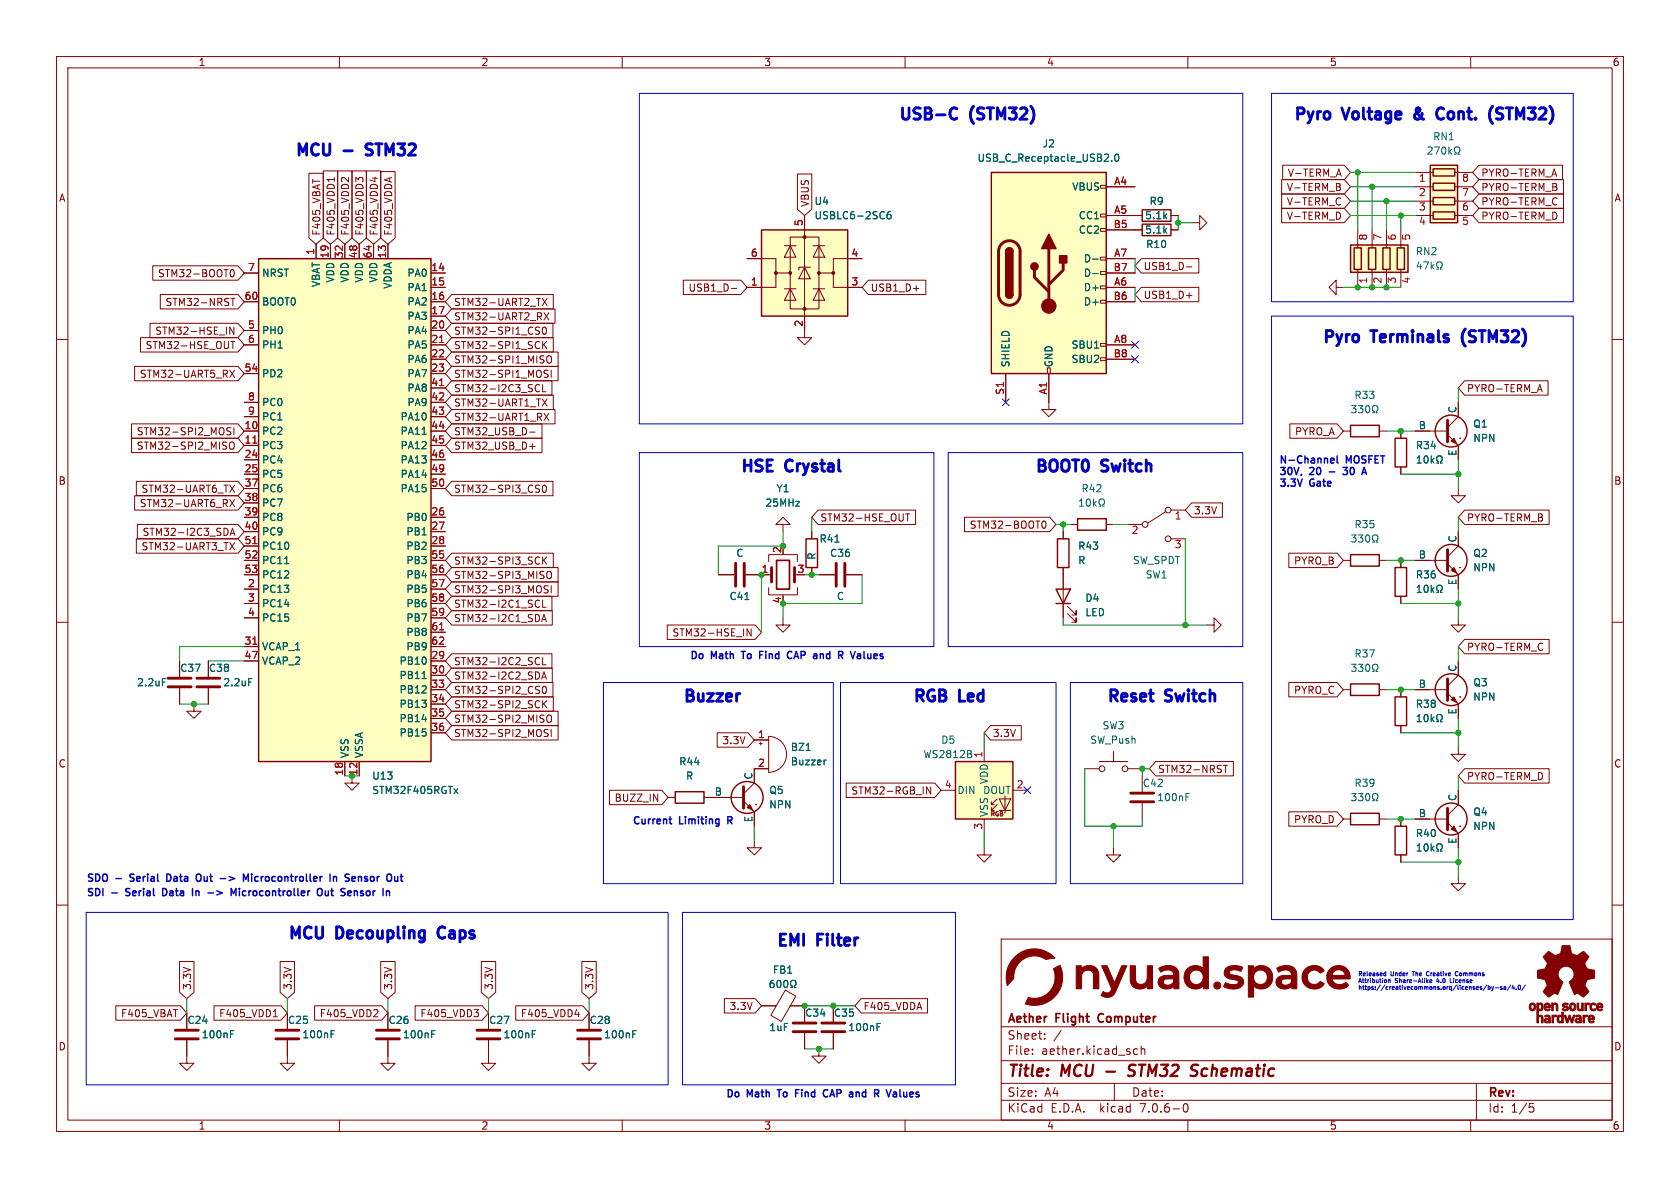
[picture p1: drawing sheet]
<svg xmlns="http://www.w3.org/2000/svg" width="297mm" height="210mm" viewBox="0 0 297 210" stroke-linecap="round" stroke-linejoin="round" font-family="sans-serif">
<defs><g id="words">
<g font-size="2.8" fill="#0000c2">
<text x="158.7" y="21.3">USB-C</text>
<text x="171.9" y="21.3">(STM32)</text>
<text x="228.6" y="21.3">Pyro</text>
<text x="237.8" y="21.3">Voltage</text>
<text x="251.5" y="21.3">&amp;</text>
<text x="256.6" y="21.3">Cont.</text>
<text x="266.9" y="21.3">(STM32)</text>
<text x="52.1" y="27.7">MCU</text>
<text x="61.1" y="27.7">-</text>
<text x="66.2" y="27.7">STM32</text>
<text x="233.7" y="60.7">Pyro</text>
<text x="242.9" y="60.7">Terminals</text>
<text x="259.9" y="60.7">(STM32)</text>
<text x="130.8" y="83.6">HSE</text>
<text x="139.2" y="83.6">Crystal</text>
<text x="182.9" y="83.6">BOOT0</text>
<text x="195.1" y="83.6">Switch</text>
<text x="120.6" y="124.2">Buzzer</text>
<text x="161.3" y="124.2">RGB</text>
<text x="169.9" y="124.2">Led</text>
<text x="195.6" y="124.2">Reset</text>
<text x="206.4" y="124.2">Switch</text>
<text x="50.8" y="166.1">MCU</text>
<text x="59.8" y="166.1">Decoupling</text>
<text x="78.9" y="166.1">Caps</text>
<text x="137.2" y="167.4">EMI</text>
<text x="144.8" y="167.4">Filter</text>
</g>
<g font-size="2.8" fill="#840000">
<text x="178" y="190.9">Title:</text>
<text x="187.7" y="190.9">MCU</text>
<text x="201.2" y="190.9">STM32</text>
<text x="213" y="190.9">Schematic</text>
</g>
<g font-size="2.1" fill="#840000">
<text x="178" y="184">Sheet:</text>
<text x="178" y="181.2">Aether</text>
<text x="186.7" y="181.2">Flight</text>
<text x="194.8" y="181.2">Computer</text>
<text x="178" y="186.7">File:</text>
<text x="184.1" y="186.7">aether.kicad_sch</text>
<text x="178" y="196.9">KiCad</text>
<text x="178" y="194.1">Size:</text>
<text x="184.7" y="194.1">A4</text>
<text x="185.7" y="196.9">E.D.A.</text>
<text x="194.6" y="196.9">kicad</text>
<text x="200" y="194.1">Date:</text>
<text x="201.8" y="196.9">7.0.6-0</text>
<text x="263" y="194.3">Rev:</text>
<text x="263" y="196.9">Id:</text>
<text x="267.1" y="196.9">1/5</text>
</g>
<g font-size="1.8" fill="#840000">
<text x="35" y="11.9">1</text>
<text x="85" y="11.9">2</text>
<text x="135" y="11.9">3</text>
<text x="185" y="11.9">4</text>
<text x="235" y="11.9">5</text>
<text x="285" y="11.9">6</text>
<text x="10.3" y="35.9">A</text>
<text x="227.4" y="34">V-TERM_B</text>
<text x="227.6" y="31.4">V-TERM_A</text>
<text x="261.8" y="31.4">PYRO-TERM_A</text>
<text x="261.8" y="34">PYRO-TERM_B</text>
<text x="285.3" y="35.9">A</text>
<text x="56.8" y="41.8" transform="rotate(-90 56.8 41.8)">F405_VBAT</text>
<text x="59.4" y="41.8" transform="rotate(-90 59.4 41.8)">F405_VDD1</text>
<text x="61.9" y="41.8" transform="rotate(-90 61.9 41.8)">F405_VDD2</text>
<text x="64.5" y="41.8" transform="rotate(-90 64.5 41.8)">F405_VDD3</text>
<text x="67" y="41.8" transform="rotate(-90 67 41.8)">F405_VDD4</text>
<text x="69.5" y="41.8" transform="rotate(-90 69.5 41.8)">F405_VDDA</text>
<text x="143.2" y="36.7" transform="rotate(-90 143.2 36.7)">VBUS</text>
<text x="227.4" y="39.1">V-TERM_D</text>
<text x="227.4" y="36.5">V-TERM_C</text>
<text x="261.8" y="36.5">PYRO-TERM_C</text>
<text x="261.8" y="39.1">PYRO-TERM_D</text>
<text x="202.1" y="47.9">USB1_D-</text>
<text x="27.8" y="49.2">STM32-BOOT0</text>
<text x="121.6" y="51.8">USB1_D-</text>
<text x="153.8" y="51.8">USB1_D+</text>
<text x="202.1" y="53">USB1_D+</text>
<text x="27.3" y="59.4">STM32-HSE_IN</text>
<text x="29.2" y="54.3">STM32-NRST</text>
<text x="80.2" y="56.8">STM32-UART2_RX</text>
<text x="80.2" y="59.4">STM32-SPI1_CS0</text>
<text x="80.2" y="54.3">STM32-UART2_TX</text>
<text x="25.6" y="61.9">STM32-HSE_OUT</text>
<text x="80.2" y="61.9">STM32-SPI1_SCK</text>
<text x="80.2" y="64.5">STM32-SPI1_MISO</text>
<text x="24.6" y="67">STM32-UART5_RX</text>
<text x="80.2" y="67">STM32-SPI1_MOSI</text>
<text x="80.2" y="69.5">STM32-I2C3_SCL</text>
<text x="259.2" y="69.5">PYRO-TERM_A</text>
<text x="24.1" y="77.2">STM32-SPI2_MOSI</text>
<text x="80.2" y="72.1">STM32-UART1_TX</text>
<text x="80.2" y="74.6">STM32-UART1_RX</text>
<text x="80.2" y="77.2">STM32_USB_D-</text>
<text x="228.8" y="77.2">PYRO_A</text>
<text x="24.1" y="79.7">STM32-SPI2_MISO</text>
<text x="80.2" y="79.7">STM32_USB_D+</text>
<text x="10.3" y="85.9">B</text>
<text x="24.6" y="89.9">STM32-UART6_RX</text>
<text x="24.9" y="87.3">STM32-UART6_TX</text>
<text x="80.2" y="87.3">STM32-SPI3_CS0</text>
<text x="285.3" y="85.9">B</text>
<text x="25.1" y="94.9">STM32-I2C3_SDA</text>
<text x="144.9" y="92.4">STM32-HSE_OUT</text>
<text x="171.3" y="93.7">STM32-BOOT0</text>
<text x="211" y="91.1">3.3V</text>
<text x="259.2" y="92.4">PYRO-TERM_B</text>
<text x="24.9" y="97.5">STM32-UART3_TX</text>
<text x="80.2" y="100">STM32-SPI3_SCK</text>
<text x="228.7" y="100">PYRO_B</text>
<text x="80.2" y="105.1">STM32-SPI3_MOSI</text>
<text x="80.2" y="102.6">STM32-SPI3_MISO</text>
<text x="80.2" y="107.6">STM32-I2C1_SCL</text>
<text x="80.2" y="110.2">STM32-I2C1_SDA</text>
<text x="118.8" y="112.7">STM32-HSE_IN</text>
<text x="80.2" y="117.8">STM32-I2C2_SCL</text>
<text x="259.2" y="115.3">PYRO-TERM_C</text>
<text x="80.2" y="122.9">STM32-SPI2_CS0</text>
<text x="80.2" y="120.3">STM32-I2C2_SDA</text>
<text x="80.2" y="125.4">STM32-SPI2_SCK</text>
<text x="228.7" y="122.9">PYRO_C</text>
<text x="80.2" y="130.5">STM32-SPI2_MOSI</text>
<text x="80.2" y="128">STM32-SPI2_MISO</text>
<text x="127.6" y="131.8">3.3V</text>
<text x="175.4" y="130.5">3.3V</text>
<text x="10.3" y="135.9">C</text>
<text x="204.6" y="136.8">STM32-NRST</text>
<text x="285.3" y="135.9">C</text>
<text x="108.6" y="141.9">BUZZ_IN</text>
<text x="150.4" y="140.7">STM32-RGB_IN</text>
<text x="259.2" y="138.1">PYRO-TERM_D</text>
<text x="228.7" y="145.7">PYRO_D</text>
<text x="34" y="175.1" transform="rotate(-90 34 175.1)">3.3V</text>
<text x="51.8" y="175.1" transform="rotate(-90 51.8 175.1)">3.3V</text>
<text x="69.5" y="175.1" transform="rotate(-90 69.5 175.1)">3.3V</text>
<text x="87.3" y="175.1" transform="rotate(-90 87.3 175.1)">3.3V</text>
<text x="105.1" y="175.1" transform="rotate(-90 105.1 175.1)">3.3V</text>
<text x="128.9" y="178.8">3.3V</text>
<text x="152.6" y="178.8">F405_VDDA</text>
<text x="10.3" y="185.9">D</text>
<text x="21.3" y="180">F405_VBAT</text>
<text x="38.6" y="180">F405_VDD1</text>
<text x="56.4" y="180">F405_VDD2</text>
<text x="74.2" y="180">F405_VDD3</text>
<text x="92" y="180">F405_VDD4</text>
<text x="285.3" y="185.9">D</text>
<text x="35" y="199.9">1</text>
<text x="85" y="199.9">2</text>
<text x="135" y="199.9">3</text>
<text x="185" y="199.9">4</text>
<text x="235" y="199.9">5</text>
<text x="285" y="199.9">6</text>
</g>
<g font-size="1.8" fill="#006464">
<text x="172.7" y="28.8">USB_C_Receptacle_USB2.0</text>
<text x="184.2" y="26.3">J2</text>
<text x="253.3" y="25">RN1</text>
<text x="189.5" y="33.9">VBUS</text>
<text x="143.9" y="36.4">U4</text>
<text x="143.9" y="39">USBLC6-2SC6</text>
<text x="190.6" y="39">CC1</text>
<text x="190.6" y="41.5">CC2</text>
<text x="202.3" y="41.5">5.1k</text>
<text x="202.3" y="39">5.1k</text>
<text x="203.1" y="36.4">R9</text>
<text x="191.5" y="46.6">D-</text>
<text x="202.5" y="44">R10</text>
<text x="250.2" y="45.3">RN2</text>
<text x="46.2" y="49.1">NRST</text>
<text x="56.7" y="50.8" transform="rotate(-90 56.7 50.8)">VBAT</text>
<text x="59.3" y="50.1" transform="rotate(-90 59.3 50.1)">VDD</text>
<text x="61.8" y="50.1" transform="rotate(-90 61.8 50.1)">VDD</text>
<text x="64.4" y="50.1" transform="rotate(-90 64.4 50.1)">VDD</text>
<text x="66.9" y="50.1" transform="rotate(-90 66.9 50.1)">VDD</text>
<text x="69.4" y="51.1" transform="rotate(-90 69.4 51.1)">VDDA</text>
<text x="71.9" y="49.1">PA0</text>
<text x="71.9" y="51.7">PA1</text>
<text x="191.5" y="51.7">D+</text>
<text x="191.5" y="49.1">D-</text>
<text x="46.2" y="59.3">PH0</text>
<text x="46.2" y="54.2">BOOT0</text>
<text x="71.9" y="54.2">PA2</text>
<text x="71.9" y="56.7">PA3</text>
<text x="71.9" y="59.3">PA4</text>
<text x="191.5" y="54.2">D+</text>
<text x="46.2" y="61.8">PH1</text>
<text x="71.9" y="61.8">PA5</text>
<text x="71.9" y="64.4">PA6</text>
<text x="178.7" y="65" transform="rotate(-90 178.7 65)">SHIELD</text>
<text x="186.3" y="65" transform="rotate(-90 186.3 65)">GND</text>
<text x="189.3" y="61.8">SBU1</text>
<text x="189.3" y="64.4">SBU2</text>
<text x="46.2" y="66.9">PD2</text>
<text x="46.2" y="72">PC0</text>
<text x="71.9" y="66.9">PA7</text>
<text x="71.9" y="69.4">PA8</text>
<text x="71.9" y="72">PA9</text>
<text x="239.4" y="70.7">R33</text>
<text x="46.2" y="77.1">PC2</text>
<text x="46.2" y="74.5">PC1</text>
<text x="70.7" y="74.5">PA10</text>
<text x="70.7" y="77.1">PA11</text>
<text x="250.7" y="75.9">B</text>
<text x="257.6" y="73.1" transform="rotate(-90 257.6 73.1)">C</text>
<text x="260.4" y="75.8">Q1</text>
<text x="46.2" y="79.6">PC3</text>
<text x="46.2" y="82.1">PC4</text>
<text x="70.7" y="79.6">PA12</text>
<text x="70.7" y="82.1">PA13</text>
<text x="250.2" y="79.6">R34</text>
<text x="257.6" y="80.7" transform="rotate(-90 257.6 80.7)">E</text>
<text x="260.4" y="78.3">NPN</text>
<text x="46.2" y="84.7">PC5</text>
<text x="46.2" y="87.2">PC6</text>
<text x="46.2" y="89.8">PC7</text>
<text x="70.7" y="84.7">PA14</text>
<text x="70.7" y="87.2">PA15</text>
<text x="135.2" y="89.8">25MHz</text>
<text x="137.2" y="87.2">Y1</text>
<text x="191.1" y="87.2">R42</text>
<text x="46.2" y="92.3">PC8</text>
<text x="46.2" y="94.8">PC9</text>
<text x="71.7" y="92.3">PB0</text>
<text x="71.7" y="94.8">PB1</text>
<text x="239.4" y="93.6">R35</text>
<text x="257.6" y="96" transform="rotate(-90 257.6 96)">C</text>
<text x="46.2" y="97.4">PC10</text>
<text x="46.2" y="99.9">PC11</text>
<text x="71.7" y="97.4">PB2</text>
<text x="71.7" y="99.9">PB3</text>
<text x="130.1" y="98.7">C</text>
<text x="144.4" y="99.1" transform="rotate(-90 144.4 99.1)">R</text>
<text x="144.8" y="96.1">R41</text>
<text x="146.6" y="98.7">C36</text>
<text x="190.5" y="97.4">R43</text>
<text x="190.5" y="99.9">R</text>
<text x="200.2" y="99.9">SW_SPDT</text>
<text x="250.7" y="98.8">B</text>
<text x="260.4" y="98.7">Q2</text>
<text x="260.4" y="101.2">NPN</text>
<text x="46.2" y="105">PC13</text>
<text x="46.2" y="107.5">PC14</text>
<text x="46.2" y="102.5">PC12</text>
<text x="71.7" y="102.5">PB4</text>
<text x="71.7" y="105">PB5</text>
<text x="71.7" y="107.5">PB6</text>
<text x="128.9" y="106.3">C41</text>
<text x="147.9" y="106.3">C</text>
<text x="191.8" y="106.6">D4</text>
<text x="202.4" y="102.5">SW1</text>
<text x="250.2" y="102.5">R36</text>
<text x="257.6" y="103.5" transform="rotate(-90 257.6 103.5)">E</text>
<text x="46.2" y="110.1">PC15</text>
<text x="71.7" y="110.1">PB7</text>
<text x="71.7" y="112.6">PB8</text>
<text x="191.8" y="109.1">LED</text>
<text x="31.8" y="119">C37</text>
<text x="36.8" y="119">C38</text>
<text x="46.2" y="115.2">VCAP_1</text>
<text x="46.2" y="117.7">VCAP_2</text>
<text x="70.5" y="117.7">PB10</text>
<text x="71.7" y="115.2">PB9</text>
<text x="239.4" y="116.4">R37</text>
<text x="257.6" y="118.8" transform="rotate(-90 257.6 118.8)">C</text>
<text x="24.1" y="121.5">2.2uF</text>
<text x="39.4" y="121.5">2.2uF</text>
<text x="70.5" y="120.2">PB11</text>
<text x="70.5" y="122.8">PB12</text>
<text x="70.5" y="125.3">PB13</text>
<text x="250.2" y="125.3">R38</text>
<text x="250.7" y="121.7">B</text>
<text x="260.4" y="121.5">Q3</text>
<text x="260.4" y="124.1">NPN</text>
<text x="70.5" y="127.9">PB14</text>
<text x="70.5" y="130.4">PB15</text>
<text x="166.3" y="131.7">D5</text>
<text x="192.6" y="131.7">SW_Push</text>
<text x="194.8" y="129.1">SW3</text>
<text x="257.6" y="126.4" transform="rotate(-90 257.6 126.4)">E</text>
<text x="61.8" y="134.1" transform="rotate(-90 61.8 134.1)">VSS</text>
<text x="64.4" y="134.1" transform="rotate(-90 64.4 134.1)">VSSA</text>
<text x="120" y="135.5">R44</text>
<text x="133.1" y="137.9" transform="rotate(-90 133.1 137.9)">C</text>
<text x="139.7" y="132.9">BZ1</text>
<text x="139.7" y="135.5">Buzzer</text>
<text x="163.2" y="134.2">WS2812B</text>
<text x="65.7" y="138">U13</text>
<text x="65.7" y="140.6">STM32F405RGTx</text>
<text x="121.2" y="138">R</text>
<text x="126.3" y="140.7">B</text>
<text x="135.9" y="140.6">Q5</text>
<text x="135.9" y="143.1">NPN</text>
<text x="169.2" y="140.6">DIN</text>
<text x="173.7" y="140.6">DOUT</text>
<text x="174.9" y="138.7" transform="rotate(-90 174.9 138.7)">VDD</text>
<text x="201.9" y="139.3">C42</text>
<text x="204.5" y="141.8">100nF</text>
<text x="239.4" y="139.3">R39</text>
<text x="257.6" y="141.7" transform="rotate(-90 257.6 141.7)">C</text>
<text x="133.1" y="145.5" transform="rotate(-90 133.1 145.5)">E</text>
<text x="174.9" y="144.5" transform="rotate(-90 174.9 144.5)">VSS</text>
<text x="250.2" y="148.2">R40</text>
<text x="250.7" y="144.5">B</text>
<text x="257.6" y="149.3" transform="rotate(-90 257.6 149.3)">E</text>
<text x="260.4" y="144.4">Q4</text>
<text x="260.4" y="146.9">NPN</text>
<text x="136.5" y="172.3">FB1</text>
<text x="142.2" y="179.9">C34</text>
<text x="147.3" y="179.9">C35</text>
<text x="33" y="181.2">C24</text>
<text x="35.6" y="183.7">100nF</text>
<text x="50.8" y="181.2">C25</text>
<text x="53.3" y="183.7">100nF</text>
<text x="68.6" y="181.2">C26</text>
<text x="71.1" y="183.7">100nF</text>
<text x="86.4" y="181.2">C27</text>
<text x="88.9" y="183.7">100nF</text>
<text x="104.1" y="181.2">C28</text>
<text x="106.7" y="183.7">100nF</text>
<text x="135.9" y="182.5">1uF</text>
<text x="149.9" y="182.5">100nF</text>
</g>
<g font-size="1.8" fill="#a90000">
<text x="196.9" y="32.8">A4</text>
<text x="250.8" y="32.5">1</text>
<text x="250.8" y="35">2</text>
<text x="258.4" y="35">7</text>
<text x="258.4" y="32.5">8</text>
<text x="142" y="40.1" transform="rotate(-90 142 40.1)">5</text>
<text x="196.8" y="40.4">B5</text>
<text x="196.9" y="37.8">A5</text>
<text x="250.8" y="37.5">3</text>
<text x="250.8" y="40.1">4</text>
<text x="258.4" y="40.1">5</text>
<text x="258.4" y="37.5">6</text>
<text x="55.6" y="45.2" transform="rotate(-90 55.6 45.2)">1</text>
<text x="58.2" y="45.8" transform="rotate(-90 58.2 45.8)">19</text>
<text x="60.7" y="45.8" transform="rotate(-90 60.7 45.8)">32</text>
<text x="63.2" y="45.8" transform="rotate(-90 63.2 45.8)">48</text>
<text x="65.8" y="45.8" transform="rotate(-90 65.8 45.8)">64</text>
<text x="68.3" y="45.8" transform="rotate(-90 68.3 45.8)">13</text>
<text x="132.6" y="45.5">6</text>
<text x="150.4" y="45.5">4</text>
<text x="196.9" y="45.5">A7</text>
<text x="242" y="42.6" transform="rotate(-90 242 42.6)">8</text>
<text x="244.6" y="42.6" transform="rotate(-90 244.6 42.6)">7</text>
<text x="247.1" y="42.6" transform="rotate(-90 247.1 42.6)">6</text>
<text x="249.6" y="42.6" transform="rotate(-90 249.6 42.6)">5</text>
<text x="43.1" y="53.1">60</text>
<text x="43.7" y="48">7</text>
<text x="76.2" y="48">14</text>
<text x="76.2" y="50.5">15</text>
<text x="76.2" y="53.1">16</text>
<text x="132.6" y="50.5">1</text>
<text x="150.4" y="50.5">3</text>
<text x="196.8" y="53.1">B6</text>
<text x="196.8" y="48">B7</text>
<text x="196.9" y="50.5">A6</text>
<text x="242" y="50.2" transform="rotate(-90 242 50.2)">1</text>
<text x="244.6" y="50.2" transform="rotate(-90 244.6 50.2)">2</text>
<text x="247.1" y="50.2" transform="rotate(-90 247.1 50.2)">3</text>
<text x="249.6" y="50.2" transform="rotate(-90 249.6 50.2)">4</text>
<text x="43.7" y="58.2">5</text>
<text x="76.2" y="55.6">17</text>
<text x="76.2" y="58.2">20</text>
<text x="142" y="57.9" transform="rotate(-90 142 57.9)">2</text>
<text x="43.1" y="65.8">54</text>
<text x="43.7" y="60.7">6</text>
<text x="76.2" y="60.7">21</text>
<text x="76.2" y="63.2">22</text>
<text x="76.2" y="65.8">23</text>
<text x="196.8" y="63.2">B8</text>
<text x="196.9" y="60.7">A8</text>
<text x="43.7" y="70.9">8</text>
<text x="76.2" y="68.3">41</text>
<text x="76.2" y="70.9">42</text>
<text x="177.5" y="69.9" transform="rotate(-90 177.5 69.9)">S1</text>
<text x="185.2" y="69.8" transform="rotate(-90 185.2 69.8)">A1</text>
<text x="43.1" y="75.9">10</text>
<text x="43.7" y="73.4">9</text>
<text x="76.2" y="73.4">43</text>
<text x="76.2" y="75.9">44</text>
<text x="43.1" y="78.5">11</text>
<text x="43.1" y="81">24</text>
<text x="43.1" y="83.6">25</text>
<text x="76.2" y="78.5">45</text>
<text x="76.2" y="81">46</text>
<text x="76.2" y="83.6">49</text>
<text x="43.1" y="86.1">37</text>
<text x="43.1" y="88.6">38</text>
<text x="76.2" y="86.1">50</text>
<text x="43.1" y="91.2">39</text>
<text x="43.1" y="93.7">40</text>
<text x="76.2" y="91.2">26</text>
<text x="76.2" y="93.7">27</text>
<text x="200" y="94.7">2</text>
<text x="207.6" y="92.2">1</text>
<text x="43.1" y="96.3">51</text>
<text x="43.1" y="98.8">52</text>
<text x="43.1" y="101.3">53</text>
<text x="76.2" y="96.3">28</text>
<text x="76.2" y="98.8">55</text>
<text x="76.2" y="101.3">56</text>
<text x="134.5" y="101.3">1</text>
<text x="138.2" y="97.9" transform="rotate(-90 138.2 97.9)">2</text>
<text x="140.9" y="101.3">3</text>
<text x="207.6" y="97.2">3</text>
<text x="43.7" y="103.9">2</text>
<text x="43.7" y="106.4">3</text>
<text x="76.2" y="103.9">57</text>
<text x="76.2" y="106.4">58</text>
<text x="138.2" y="106.8" transform="rotate(-90 138.2 106.8)">4</text>
<text x="43.7" y="109">4</text>
<text x="76.2" y="109">59</text>
<text x="76.2" y="111.5">61</text>
<text x="43.1" y="114">31</text>
<text x="43.1" y="116.6">47</text>
<text x="76.2" y="116.6">29</text>
<text x="76.2" y="119.1">30</text>
<text x="76.2" y="114">62</text>
<text x="76.2" y="121.7">33</text>
<text x="76.2" y="124.2">34</text>
<text x="76.2" y="126.7">35</text>
<text x="76.2" y="129.3">36</text>
<text x="133.9" y="130.6">1</text>
<text x="60.7" y="137.2" transform="rotate(-90 60.7 137.2)">18</text>
<text x="133.9" y="135.6">2</text>
<text x="173.7" y="134.1" transform="rotate(-90 173.7 134.1)">1</text>
<text x="166.9" y="139.4">4</text>
<text x="179.6" y="139.4">2</text>
<text x="173.7" y="146.8" transform="rotate(-90 173.7 146.8)">3</text>
</g>
<g font-size="1.8" fill="#0000c2">
<text x="226.1" y="82">N-Channel</text>
<text x="238.1" y="82">MOSFET</text>
<text x="226.1" y="84.1">30V,</text>
<text x="226.1" y="86.1">3.3V</text>
<text x="231.6" y="84.1">20</text>
<text x="231.6" y="86.1">Gate</text>
<text x="235.5" y="84.1">-</text>
<text x="238.6" y="84.1">30</text>
<text x="121.9" y="116.6">Do</text>
<text x="125.8" y="116.6">Math</text>
<text x="131.8" y="116.6">To</text>
<text x="135.4" y="116.6">Find</text>
<text x="140.8" y="116.6">CAP</text>
<text x="145.9" y="116.6">and</text>
<text x="150.9" y="116.6">R</text>
<text x="153.6" y="116.6">Values</text>
<text x="111.8" y="145.8">Current</text>
<text x="120.2" y="145.8">Limiting</text>
<text x="129.2" y="145.8">R</text>
<text x="15.2" y="156">SDO</text>
<text x="20.5" y="156">-</text>
<text x="23.6" y="156">Serial</text>
<text x="30.6" y="156">Data</text>
<text x="36.3" y="156">Out</text>
<text x="41" y="156">-&gt;</text>
<text x="45.6" y="156">Microcontroller</text>
<text x="61.4" y="156">In</text>
<text x="64.7" y="156">Sensor</text>
<text x="15.2" y="158.5">SDI</text>
<text x="19.8" y="158.5">-</text>
<text x="22.8" y="158.5">Serial</text>
<text x="29.8" y="158.5">Data</text>
<text x="35.6" y="158.5">In</text>
<text x="38.8" y="158.5">-&gt;</text>
<text x="43.4" y="158.5">Microcontroller</text>
<text x="59.3" y="158.5">Out</text>
<text x="63.9" y="158.5">Sensor</text>
<text x="128.3" y="194.1">Do</text>
<text x="132.2" y="194.1">Math</text>
<text x="138.1" y="194.1">To</text>
<text x="141.7" y="194.1">Find</text>
<text x="147.2" y="194.1">CAP</text>
<text x="152.3" y="194.1">and</text>
<text x="157.2" y="194.1">R</text>
<text x="159.9" y="194.1">Values</text>
</g>
<text font-size="1.8" fill="#009600" x="63.2" y="137.2" transform="rotate(-90 63.2 137.2)">12</text>
<text font-size="1.1" fill="#840000" x="175" y="144.5">RGB</text>
<g font-size="1" fill="#0000c2">
<text x="240" y="172.6">Released</text>
<text x="240" y="173.8">Attribution</text>
<text x="245.9" y="172.6">Under</text>
<text x="246.7" y="173.8">Share-Alike</text>
<text x="250.1" y="172.6">The</text>
<text x="252.8" y="172.6">Creative</text>
<text x="254.4" y="173.8">4.0</text>
<text x="257" y="173.8">License</text>
<text x="258.3" y="172.6">Commons</text>
<text x="240" y="175">https://creativecommons.orq/licenses/by-sa/4.0/</text>
</g>
</g></defs>
<g fill="none" stroke="#840000" stroke-width=".18">
<path d="M10 10h277v190h-277zM12 12h273v186h-273zM60 10v2M110 10v2M160 10v2M210 10v2M260 10v2M54.6 30.6h2.6v11.5l-1.3 1.1-1.3-1.1zM57.1 30.2h2.6v11.9l-1.3 1.1-1.3-1.1zM59.1 31.4v.7M59.1 31.7h-1.3l.2 .2M59.7 30.2h2.5v11.9l-1.2 1.1-1.3-1.1z"/>
<path d="M61.6 31.4v.8l-.7-.8h-.3l-.2 .1M62.2 30.2h2.6v11.9l-1.3 1.1-1.3-1.1zM63.4 31.8l-.5-.4v.8M63.4 31.5l.2-.1 .5 .1M64.8 30.2h2.5v11.9l-1.3 1.1-1.2-1.1zM66.3 31.3v.8M67.3 30.3h2.6v11.8l-1.3 1.1-1.3-1.1zM141 30.8h2.5v6.2l-1.3 1.1-1.2-1.1zM142.2 38.1v21.6h1.3l-1.3 1.3-1.2-1.3h1.2M194.6 37.8h1v.6h-1zM194.6 32.8h1v.5h-1zM195.6 33h5.1"/>
<path d="M195.6 38.1h6.3M207 38.1h1.3M210.8 39.4h1.3v-1.3l1.3 1.3-1.3 1.2v-1.2M226.6 36.8h11l1.2 1.3-1.2 1.3h-11zM226.6 34.3h11l1.2 1.3-1.2 1.2h-11zM226.6 31.7h11l1.2 1.3-1.2 1.3h-11zM226.8 29.2h10.8l1.2 1.3-1.2 1.3h-10.8zM236.9 33.1l.1 .2-.1 .3M236.9 32.5v.4M236.9 37.8v.7M236.9 35l.1 .1M237 36.1l-.1 .1"/>
<path d="M250.2 30.5h3.2M250.2 33h3.2M250.2 35.6h3.2M250.2 38.1h3.2M257.2 30.5h3.1M257.2 33h3.1M257.2 35.6h3.1M257.2 38.1h3.1M261.5 34.3h14.9v2.5h-14.9l-1.2-1.2zM261.5 29.2h14.7v2.6h-14.7l-1.2-1.3zM261.5 31.7h14.9v2.6h-14.9l-1.2-1.3zM261.5 36.8h14.9v2.6h-14.9l-1.2-1.3z"/>
<path d="M274.8 29.9l.4 1.3M274.9 33l.3 .3v.3l-.2 .1M275.1 32.5l.1 .2-.1 .3M275.2 35v.1M275.2 37.8v.7M275.2 36.1v.1M10 60h2M24.8 59.7h17.3l1.1 1.3-1.1 1.2h-17.3zM26.5 57.1h15.6l1.1 1.3-1.1 1.3h-15.6zM27 47h15.1l1.1 1.3-1.1 1.2h-15.1zM28.3 52.1h13.8l1.1 1.2-1.1 1.3h-13.8zM40.8 52.7h.7"/>
<path d="M40.9 47.7h.1a.68 .68 0 0 1 .4 .6 .68 .68 0 0 1-.4 .6 .84 .84 0 0 1-.1-1.2zM41.2 52.7v1.3M41.3 57.8v1.3l-.7-1.3v1.3M43.2 53.3h2.5M43.2 48.3h2.5M43.2 58.4h2.5M55.9 43.2v2.5M58.4 43.2v2.5M61 43.2v2.5M63.5 43.2v2.5M66 43.2v2.5M68.6 43.2v2.5"/>
<path d="M76.2 50.8h2.5M76.2 53.3h2.5M76.2 48.3h2.5M76.2 55.9h2.5M76.2 58.4h2.5M79.9 54.6h18.2v2.6h-18.2l-1.2-1.3zM79.9 59.7h17.9v2.5h-17.9l-1.2-1.2zM79.9 57.1h17.9v2.6h-17.9l-1.2-1.3zM79.9 52.1h17.9v2.5h-17.9l-1.2-1.3zM95.2 57.8l.2 .1M95.3 58.5l.1 .2-.1 .3M95.9 52.7l.8 1.3"/>
<path d="M96 57.9l.2-.1a.68 .68 0 0 1 .4 .7 .68 .68 0 0 1-.4 .6l-.2-.1-.1-.4zM96.2 55.3l.8 1.3M96.7 52.7l-.8 1.3M97 55.3l-.8 1.3M120.8 49.5h10.2l1.1 1.3-1.1 1.3h-10.2zM129.3 51h.9M132.1 45.7h5.1v2.6h2.5M137.2 48.3v2.5h-5.1M138.7 51.1h2M138.7 43.4h2M139.7 41.9h5.1v12.7h-5.1zM139.7 51.1l1 2h-2z"/>
<path d="M139.7 43.4l1 2.1h-2zM142.2 47.2l1.1 2.1h-2.1zM143.3 47.2h-2.1v.6M143.8 51.1h2M143.8 43.4h2M144.8 51.1l1 2h-2zM144.8 43.4l1 2.1h-2zM147.3 48.3v2.5h5.1M152.4 45.7h-5.1v2.6h-2.5M153.5 49.5h10.2v2.6h-10.2l-1.1-1.3zM161.5 51h1M194.6 53.1h1v.5h-1z"/>
<path d="M194.6 50.5h1v.6h-1zM194.6 48h1v.5h-1zM194.6 45.5h1v.5h-1zM194.6 40.4h1v.5h-1zM195.6 50.8h5.1M195.6 45.7h5.1M195.6 40.6h6.3M195.6 53.3h5.1M195.6 48.3h5.1M201.8 45.7h10.1v2.6h-10.1l-1.1-1.3zM201.8 50.8h10.1v2.5h-10.1l-1.1-1.2zM207 40.6h1.3"/>
<path d="M209.7 47.2h1M209.7 52.3h1M236.2 50.8v-1.3l-1.3 1.3 1.3 1.3v-1.3h1.3M240 40.6v3.2M240 47.6v3.2M242.6 40.6v3.2M242.6 47.6v3.2M245.1 40.6v3.2M245.1 47.6v3.2M247.6 40.6v3.2M247.6 47.6v3.2M285 60h2"/>
<path d="M23.3 77.5h18.8l1.1 1.2-1.1 1.3h-18.8zM23.3 74.9h18.8l1.1 1.3-1.1 1.3h-18.8zM23.8 64.8h18.3l1.1 1.2-1.1 1.3h-18.3zM40.1 76.1l.6 .2 .1 .3-.2 .3-.5-.1M40.6 78.3l.3-.2a.43 .43 0 0 1 .5 .5v.4a.42 .42 0 0 1-.4 .4 .42 .42 0 0 1-.4-.4zM40.6 65.4l.9 1.3M40.8 60.4h.7M40.8 75.7l-.5-.1-.2 .1M41.2 60.4v1.2M41.3 75.6v1.3M41.5 65.4l-.9 1.3M43.2 76.2h2.5"/>
<path d="M43.2 61h2.5M43.2 78.7h2.5M43.2 66h2.5M43.2 71.1h2.5M43.2 73.7h2.5M76.2 76.2h2.5M76.2 61h2.5M76.2 63.5h2.5M76.2 78.7h2.5M76.2 66h2.5M76.2 68.6h2.5M76.2 71.1h2.5"/>
<path d="M76.2 73.7h2.5M79.9 62.2h18.8v2.6h-18.8l-1.2-1.3zM79.9 64.8h18.8v2.5h-18.8l-1.2-1.3zM79.9 67.3h17.7v2.6h-17.7l-1.2-1.3zM79.9 69.8h17.9v2.6h-17.9l-1.2-1.3zM79.9 72.4h18.2v2.5h-18.2l-1.2-1.2zM79.9 74.9h15.9v2.6h-15.9l-1.2-1.3zM79.9 77.5h15.9v2.5h-15.9l-1.2-1.3zM93.6 76.4h1M93.6 78.9h1M95.1 68l.3 .1M95.4 69.1l-.3 .2"/>
<path d="M95.9 70.5l.8 1.3M95.9 60.4v1.2M95.9 68v1.3h.6M96.1 60.9l.6 .7M96.2 73.1l.8 1.2M96.2 65.9l.6 .3 .1 .3-.2 .2-.5-.1M96.7 60.4l-.8 .7M96.7 70.5l-.8 1.3M96.8 63l.2-.1a.43 .43 0 0 1 .5 .4v.4a.42 .42 0 0 1-.4 .5 .42 .42 0 0 1-.4-.5v-.4zM96.9 65.5l-.5-.1-.2 .2M97 73.1l-.8 1.2M97.4 65.4v1.3"/>
<path d="M177.8 66v5.1M185.2 65h.5v1h-.5zM185.4 66v6.4h1.3l-1.3 1.3-1.3-1.3h1.3M194.6 63.2h1v.6h-1zM194.6 60.7h1v.5h-1zM195.6 61h5.1M195.6 63.5h5.1M228 74.9h8.4l1.1 1.3-1.1 1.3h-8.4zM237.5 76.2h1.3M243.8 76.2h1.3M247.6 76.2v1.3M250.2 76.2h5.7"/>
<path d="M255.9 76.8l1.9 1.9v2.6M257.8 71.1v2.6l-1.9 1.9M258.1 77.5h.1M258.9 67.3h14.8v2.6h-14.8l-1.1-1.3zM272.2 68l.4 1.3M23.8 87.6h18.3l1.1 1.3-1.1 1.3h-18.3zM24.1 95.2h18l1.1 1.3-1.1 1.3h-18zM24.1 85.1h18l1.1 1.3-1.1 1.2h-18zM24.3 92.7h17.8l1.1 1.3-1.1 1.3h-17.8zM40.6 95.9l.9 1.3M40.6 88.3l.9 1.3M40.6 85.8l.9 1.2"/>
<path d="M40.7 94.7l.4-1.3 .4 1.3M40.8 94.3h.6M41.5 95.9l-.9 1.3M41.5 88.3l-.9 1.3M41.5 85.8l-.9 1.2M43.2 99.1h2.5M43.2 81.3h2.5M43.2 83.8h2.5M43.2 91.4h2.5M43.2 94h2.5M43.2 96.5h2.5M43.2 86.4h2.5"/>
<path d="M43.2 88.9h2.5M76.2 99.1h2.5M76.2 81.3h2.5M76.2 83.8h2.5M76.2 91.4h2.5M76.2 94h2.5M76.2 96.5h2.5M76.2 86.4h2.5M79.9 85.1h17.9v2.5h-17.9l-1.2-1.2zM79.9 97.8h17.9v2.5h-17.9l-1.2-1.2zM95.2 85.8h.2M95.3 86.5l.1 .2-.1 .3"/>
<path d="M95.9 98.5v1.2M96 85.9l.2-.1a.68 .68 0 0 1 .4 .6 .68 .68 0 0 1-.4 .6l-.2-.1-.1-.4zM96.1 99l.6 .7M96.7 98.5l-.8 .7M135.9 99.3v-1.3h5.1v1.3M138.4 92.7h1.3l-1.3-1.3-1.2 1.3h1.2v1.3M143.5 94v1.3M144.6 90.2h17.3v2.5h-17.3l-1.1-1.3zM160.1 90.8h.7M160.5 90.8v1.3M170.5 91.4h15.1l1.1 1.3-1.1 1.3h-15.1zM184.4 92.2l.1-.1a.68 .68 0 0 1 .4 .6 .68 .68 0 0 1-.4 .7 .84 .84 0 0 1-.1-1.2z"/>
<path d="M188 94v1.3M189.2 92.7h1.3M195.6 92.7h1.2M199.4 92.7h2.5M206.1 90.4l-3.2 2.1M207 90.2h2.5M207 95.3h2.5M210.7 88.9h5.4v2.5h-5.4l-1.2-1.2zM227.8 97.8h8.6l1.1 1.3-1.1 1.2h-8.6zM237.5 99.1h1.3M243.8 99.1h1.3M247.6 82.6v1.2"/>
<path d="M247.6 99.1v1.2M250.2 99.1h5.7M255.9 99.7l1.9 1.9v2.5M257.8 86.4v1.2h1.3l-1.3 1.3-1.3-1.3h1.3M257.8 94v2.5l-1.9 1.9M258.9 90.2h15v2.5h-15l-1.1-1.3zM272.4 91.4l.3 .3-.1 .3-.1 .1M272.5 90.9l.1 .2-.1 .3M10 110h2M31.7 116.8v2.8M36.8 116.8v2.8M43.2 101.6h2.5"/>
<path d="M43.2 104.1h2.5M43.2 116.8h2.5M43.2 106.7h2.5M43.2 114.3h2.5M43.2 109.2h2.5M76.2 101.6h2.5M76.2 104.1h2.5M76.2 116.8h2.5M76.2 106.7h2.5M76.2 119.4h2.5M76.2 114.3h2.5M76.2 109.2h2.5"/>
<path d="M76.2 111.8h2.5M79.9 107.9h17.7v2.6h-17.7l-1.2-1.3zM79.9 102.9h18.8v2.5h-18.8l-1.2-1.3zM79.9 100.3h18.8v2.6h-18.8l-1.2-1.3zM79.9 105.4h17.7v2.6h-17.7l-1.2-1.3zM79.9 115.6h17.7v2.5h-17.7l-1.2-1.3zM79.9 118.1h17.7v2.6h-17.7l-1.2-1.3zM95.1 106.1l.3 .1M95.1 116.2l.3 .2M95.4 107.2l-.3 .2M95.4 117.4l-.3 .1M95.8 109.9l.4-1.3 .4 1.3"/>
<path d="M95.9 109.5h.6M95.9 119.7h.6M95.9 106.1v1.3h.6M95.9 116.2v1.3h.6M96.2 104l.6 .3 .1 .3-.2 .2-.5-.1M96.8 101.1l.2-.1a.43 .43 0 0 1 .5 .4v.4a.42 .42 0 0 1-.4 .5 .42 .42 0 0 1-.4-.5v-.4zM96.9 103.6l-.5-.1-.2 .2M97.4 103.5v1.3M118 110.5h15.5l1.1 1.3-1.1 1.2h-15.5zM127 101.6h2.8M131.8 101.6h4.6M132.8 111.2v1.2l-.7-1.2v1.2"/>
<path d="M135.9 103.9v1.3h5.1v-1.3M138.4 109.2v1.3h1.3l-1.3 1.3-1.2-1.3h1.2M138.4 105.2v.2M143.5 100.3v1.3M144.8 101.6h2.8M149.6 101.6h2.8M188 100.3v8.9M188.7 108.5l1.5 1.5v-.8v.8h-.7M188.7 107.2l1.5 1.5v-.7v.7h-.7M213.4 110.5h1.2v-1.3l1.3 1.3-1.3 1.3v-1.3M247.6 105.4v1.3M257.8 109.2v1.3h1.3l-1.3 1.3-1.3-1.3h1.3"/>
<path d="M257.8 116.8v2.6l-1.9 1.9M258.1 100.3h.1M258.9 113h15v2.6h-15l-1.1-1.3zM272.6 113.8h.1M272.7 114.8l-.1 .1M285 110h2M31.7 121.7v2.8M34.3 124.5v1.2h1.3l-1.3 1.3-1.3-1.3h1.3M36.8 121.7v2.8M61 134.6v2.6M62.2 137.2v1.2h1.3l-1.3 1.3-1.2-1.3h1.2M63.5 134.6v2.6"/>
<path d="M76.2 121.9h2.5M76.2 124.5h2.5M76.2 127h2.5M76.2 129.5h2.5M79.9 120.6h17.9v2.6h-17.9l-1.2-1.3zM79.9 128.3h18.8v2.5h-18.8l-1.2-1.3zM79.9 125.7h18.8v2.6h-18.8l-1.2-1.3zM79.9 123.2h17.9v2.5h-17.9l-1.2-1.2zM95.2 121.3l.2 .1M95.3 122l.1 .2-.1 .3M95.8 120.1l.4-1.3 .4 1.3M95.9 123.9v1.2"/>
<path d="M96 121.4l.2-.1a.68 .68 0 0 1 .4 .7 .68 .68 0 0 1-.4 .6l-.2-.1-.1-.4zM96.1 124.4l.6 .7M96.2 129.4l.6 .3 .1 .3-.2 .2-.5-.1M96.7 123.9l-.8 .7M96.8 126.5l.2-.1a.43 .43 0 0 1 .5 .4v.4a.42 .42 0 0 1-.4 .5 .42 .42 0 0 1-.4-.5v-.4zM96.9 129l-.5-.1-.2 .2M97.4 128.9v1.3M107.7 139.7h9.3l1.1 1.3-1.1 1.2h-9.3zM126.8 129.5h5.4l1.1 1.3-1.1 1.3h-5.4zM133.3 130.8h2.6M134.2 131.4h.5M134.5 131.2v.5"/>
<path d="M135.9 130.2a3.2 3.2 0 0 1 3.2 3.2 3.2 3.2 0 0 1-3.2 3.1zM135.9 135.9h-2.6v2.5l-1.9 1.9M149.6 138.4h15.7l1.1 1.3-1.1 1.3h-15.7zM164.5 139.1v1.3l-.7-1.3v1.3M166.4 139.7h2.5M174 132.1v2.5M175.1 128.3h5.4v2.5h-5.4l-1.1-1.3zM179.1 139.7h2.5M191.8 135.9h2.5M194.3 134.6h5.1M196.8 132.8v1.8M199.4 135.9h2.5"/>
<path d="M201.9 137.2v2.8M204.3 134.6h13.7v2.6h-13.7l-1.1-1.3zM216.3 135.3h.7M216.6 135.3v1.3M227.8 120.6h8.6l1.1 1.3-1.1 1.3h-8.6zM237.5 121.9h1.3M243.8 121.9h1.3M247.6 121.9v1.3M247.6 128.3v1.2M250.2 121.9h5.7M255.9 122.6l1.9 1.9v2.5M257.8 132.1v1.3h1.3l-1.3 1.2-1.3-1.2h1.3"/>
<path d="M257.8 139.7v2.5l-1.9 1.9M258.1 123.2h.1M258.9 135.9h15v2.5h-15l-1.1-1.2zM272.6 136.9v.6M10 160h2M118.1 141h1.3M124.5 141h6.9M131.4 141.6l1.9 1.9v2.6M133.3 148.6v1.3h1.3l-1.3 1.2-1.2-1.2h1.2M133.6 142.2h.1M174 149.9v1.2h1.3l-1.3 1.3-1.3-1.3h1.3M174 144.8v2.5"/>
<path d="M175.3 143.3h.5M175.3 142.2h.5M176.3 142.2l-1 1.1v-.6M176.3 141.2l-1 1v-.5M176.7 141.2h2l-1 2.1zM176.7 143.3h2M177.7 140.7v3.1M196.8 149.9v1.2h1.3l-1.3 1.3-1.2-1.3h1.2M201.9 142v2.8M227.8 143.5h8.6l1.1 1.3-1.1 1.3h-8.6zM237.5 144.8h1.3M243.8 144.8h1.3"/>
<path d="M247.6 144.8v1.3M247.6 151.1v1.3M250.2 144.8h5.7M255.9 145.4l1.9 1.9v2.6M257.8 154.9v1.3h1.3l-1.3 1.3-1.3-1.3h1.3M258.1 146.1h.1M285 160h2M20.5 177.8h11.4l1.1 1.3-1.1 1.2h-11.4zM31.7 170h2.6v5.4l-1.3 1.1-1.3-1.1zM33 179.1v2.8M37.8 177.8h11.9l1.1 1.3-1.1 1.2h-11.9zM48.3 179.7h.7"/>
<path d="M48.5 178.7l.2-.2v1.2M49.5 170h2.6v5.4l-1.3 1.1-1.3-1.1zM50.8 179.1v2.8M55.6 177.8h11.9l1.1 1.3-1.1 1.2h-11.9zM66.7 178.5l.1 .2-.1 .3-.7 .7h.8M67.3 170h2.6v5.4l-1.3 1.1-1.3-1.1zM68.6 179.1v2.8M73.4 177.8h11.8l1.2 1.3-1.2 1.2h-11.8zM83.8 178.5h.8l-.4 .5M84.5 179l.1 .2-.1 .5M85.1 170h2.5v5.4l-1.2 1.1-1.3-1.1zM86.4 179.1v2.8"/>
<path d="M91.2 177.8h11.8l1.1 1.3-1.1 1.2h-11.8zM101.6 179.3h.8M102.9 170h2.5v5.4l-1.3 1.1-1.2-1.1zM104.1 179.1v2.8M128.1 176.5h5.4l1.1 1.3-1.1 1.3h-5.4zM134.6 177.8h2.6M138.8 175l1.9 1.1-2.6 4.5-1.8-1.1zM139.7 177.8h2.5v2.8M147.3 177.8v2.8M152.2 176.5h11.8v2.6h-11.8l-1.1-1.3zM177 166h108v32h-108zM33 183.9v4.1h1.3l-1.3 1.2-1.3-1.2h1.3"/>
<path d="M50.8 183.9v4.1h1.3l-1.3 1.2-1.3-1.2h1.3M60 198v2M68.6 183.9v4.1h1.2l-1.2 1.2-1.3-1.2h1.3M86.4 183.9v4.1h1.2l-1.2 1.2-1.3-1.2h1.3M104.1 183.9v4.1h1.3l-1.3 1.2-1.2-1.2h1.2M110 198v2M142.2 182.6v2.8M144.8 185.4v1.3h1.2l-1.2 1.3-1.3-1.3h1.3M147.3 182.6v2.8M160 198v2M177 194.5h108M177 191.5h108"/>
<path d="M177 187.5h108M177 181.5h108M182.5 186.3v.1M182.5 185.5v.1M184.7 183.6v.1M184.7 182.8v.1M187.6 182.1l-1.3 2M197 191.5v3M200.5 186.3l.2 .1 .4-.1M201.1 185.5l-.4-.1-.2 .1M201.7 185.5l.3-.1 .3 .1 .1 .9M201.7 184.9v1.5"/>
<path d="M209.3 195.2l.2-.1a.81 .81 0 0 1 .6 .6 .81 .81 0 0 1-.3 .8l-.1 .1a.81 .81 0 0 1-.4-1.4zM210 198v2M260 198v2M261 191.5v6.5M270.4 195.1h.7M270.5 195.7h.4l.3 .3-.2 .5-.5 .1"/>
<circle cx="202.4" cy="92.7" r=".51"/>
<circle cx="206.5" cy="90.2" r=".51"/>
<circle cx="206.5" cy="95.3" r=".51"/>
<circle cx="194.8" cy="135.9" r=".51"/>
<circle cx="198.9" cy="135.9" r=".51"/>
</g>
<path d="M195.6 189.4h1.5M200.5 190a.85 .85 0 0 1-1.1 .1M200.5 188.2l-.7 .1a.46 .46 0 0 0-.2 .5 .46 .46 0 0 0 .3 .4l.6 .2M211 189.2l.3 .1a.49 .49 0 0 1 .4 .5 .49 .49 0 0 1-.5 .4M211.1 188.2l.7 .1" fill="none" stroke="#840000" stroke-width=".4"/>
<path d="M137.3 99.1h2.3v5h-2.3zM194.3 179.4l-.2 .4 .2 .7" fill="none" stroke="#840000" stroke-width=".3"/>
<g fill="#840000" stroke="#840000" stroke-width=".18">
<path d="M280.2 177.3h.3v.2l.3-.2 .3 .1a.3 .3 0 0 1-.5 .2l-.1 .2v.9h-.3z"/>
<path d="M279.8 179.5h.3v.1l.3-.2 .3 .1a.32 .32 0 0 1-.4 .2l-.2 .2v.9h-.3z"/>
<path d="M274.3 177.3h.3v.2a.56 .56 0 0 1 .7 0 .56 .56 0 0 1 .1 .7v.5h-.3v-.5a.36 .36 0 0 0 0-.5 .36 .36 0 0 0-.5 0v1h-.3z"/>
<path d="M278.8 177.3h.3v.5a.36 .36 0 0 0 0 .4 .36 .36 0 0 0 .5 .1v-1h.3v1.4h-.3v-.2a.56 .56 0 0 1-.7 0 .56 .56 0 0 1-.1-.7z"/>
<path d="M274.4 179.5h.2l.1 .1 .3-.2a.16 .16 0 0 1 .2 .1 .16 .16 0 0 1-.1 .2 .44 .44 0 0 0-.4 .2 .44 .44 0 0 0 0 .5v.4h-.3z"/>
<path d="M281.2 177.5l.5-.2 .5 .2-.1 .1a.49 .49 0 0 0-.7 .3 .46 .46 0 0 0 .6 .4l.2 .2a.67 .67 0 0 1-1-.1 .67 .67 0 0 1 0-.9z"/>
<path d="M273.2 177.5a.59 .59 0 0 1 .7-.1 .59 .59 0 0 1 .2 .7h-.8a.45 .45 0 0 0 .6 .3h.1a.59 .59 0 0 1-.8 .2 .59 .59 0 0 1-.2-.7h.8a.28 .28 0 0 0-.3-.3 .28 .28 0 0 0-.3 .3h-.2z"/>
<path d="M270.5 177.5a.66 .66 0 0 1 1 .3 .66 .66 0 0 1-.6 .9l-.3-.1-.2-.2v-.4h.2a.29 .29 0 0 0 .2 .4 .29 .29 0 0 0 .4-.2v-.2a.31 .31 0 0 0-.3-.4 .31 .31 0 0 0-.3 .4h-.2z"/>
<path d="M275.4 179.6l.4-.2 .3 .2v-.7h.3v1.9h-.3v-.1a.49 .49 0 0 1-.6 0 .49 .49 0 0 1-.2-.5h.3a.31 .31 0 0 0 .3 .3 .31 .31 0 0 0 .2-.5 .29 .29 0 0 0-.3-.3 .29 .29 0 0 0-.2 .5h-.3z"/>
<path d="M280.9 179.6a.59 .59 0 0 1 .8 0 .59 .59 0 0 1 .2 .6h-.9l.2 .3 .5-.1 .1 .2a.58 .58 0 0 1-.8 .2 .58 .58 0 0 1-.2-.8h.8a.29 .29 0 0 0-.3-.3 .29 .29 0 0 0-.3 .3h-.2z"/>
<path d="M282.4 177.4a.59 .59 0 0 1 .8 0 .59 .59 0 0 1 .2 .7h-.9a.48 .48 0 0 0 .7 .2l.1 .1a.58 .58 0 0 1-.8 .2 .58 .58 0 0 1-.2-.7h.8a.29 .29 0 0 0-.3-.3 .29 .29 0 0 0-.3 .3h-.2z"/>
<path d="M277.6 177.4a.67 .67 0 0 1 1 .4 .67 .67 0 0 1-.5 .9 .58 .58 0 0 1-.6-.8h.2a.33 .33 0 0 0 .4 .5 .33 .33 0 0 0 .2-.5 .28 .28 0 0 0-.3-.3 .28 .28 0 0 0-.3 .3h-.2z"/>
<path d="M276.4 177.4l.4-.1 .5 .2-.2 .2-.5-.1-.1 .2a.63 .63 0 0 1 .8 .4 .59 .59 0 0 1-.5 .5 .59 .59 0 0 1-.6-.3l.1-.1 .4 .1a.2 .2 0 0 0 .3 0 .2 .2 0 0 0 0-.2 .2 .2 0 0 0-.3-.1 .41 .41 0 0 1-.4-.2 .41 .41 0 0 1 .1-.5z"/>
<path d="M278.6 179.6a.62 .62 0 0 1 .8-.1 .62 .62 0 0 1 .2 .8v.5h-.3v-.1a.47 .47 0 0 1-.5 .1 .47 .47 0 0 1-.3-.4h.2a.29 .29 0 0 0 .4 .2 .29 .29 0 0 0 .2-.4l-.5 .1-.1 .1h-.2v-.1a.62 .62 0 0 1 .8-.3 .31 .31 0 0 0-.2-.3 .31 .31 0 0 0-.3 .1z"/>
<path d="M273.1 179.6l.2-.1a.62 .62 0 0 1 .7 .1 .62 .62 0 0 1 .1 .7v.5h-.3v-.1a.48 .48 0 0 1-.5 .1 .48 .48 0 0 1-.3-.4h.2a.3 .3 0 0 0 .4 .2 .3 .3 0 0 0 .2-.4l-.8 .2a.43 .43 0 0 1 .5-.4h.3a.3 .3 0 0 0-.2-.3 .3 .3 0 0 0-.3 .1z"/>
<path d="M276.5 179.5h.3l.3 .9 .3-.9h.2l.3 .9 .3-.9h.2l-.4 1.3h-.2l-.3-.9-.2 .6a.23 .23 0 0 1-.3 .3 .23 .23 0 0 1-.1-.3z"/>
<path d="M271.7 177.3h.3v.1a.55 .55 0 0 1 .7 .1 .55 .55 0 0 1 .1 .7 .46 .46 0 0 1-.3 .5 .46 .46 0 0 1-.5-.2v1.1a.54 .54 0 0 1 .7 0 .54 .54 0 0 1 .1 .7v.5h-.3v-.4a.35 .35 0 0 0 0-.5 .35 .35 0 0 0-.5 0v.9h-.3v-2.8h.3a.31 .31 0 0 0 .3 .4 .31 .31 0 0 0 .2-.5 .28 .28 0 0 0-.3-.3 .28 .28 0 0 0-.2 .4h-.3z"/>
<path d="M273.2 168.8l.6-.6 .9 .6a1.02 1.02 0 0 0 1.2-.3l.3-1.3h.9a.33 .33 0 0 1 .4 0 .33 .33 0 0 1 .1 .3l.1 .3a1 1 0 0 0 1.2 1.1l1-.7 .7 .6a.39 .39 0 0 1 .3 .4 .39 .39 0 0 1-.3 .4l-.2 .3a.61 .61 0 0 0 0 1 .6 .6 0 0 0 .8 .5l.7 .1v1.1a.31 .31 0 0 1 0 .3 .31 .31 0 0 1-.4 .1h-.2a.75 .75 0 0 0-1 .8 .6 .6 0 0 0 .2 .9l.4 .6-.9 1-.8-.5a.55 .55 0 0 0-.9 0l-.9-2.2a1.44 1.44 0 0 0 .5-2.3 1.44 1.44 0 0 0-2.3 .1 1.44 1.44 0 0 0 .7 2.2l-.8 1.8a.29 .29 0 0 1-.1 .4 .29 .29 0 0 1-.4-.2h-.2l-.7 .5a.34 .34 0 0 1-.4 .2 .34 .34 0 0 1-.3-.3l-.6-.7 .4-.5a1.1 1.1 0 0 0-.1-1.6l-.9-.2a.33 .33 0 0 1-.4-.1 .33 .33 0 0 1 0-.4v-.5a.39 .39 0 0 1 0-.5 .39 .39 0 0 1 .5-.1 1.1 1.1 0 0 0 1.2-1.3l-.5-.7a.29 .29 0 0 1-.2-.3 .29 .29 0 0 1 .3-.3z"/>
<path d="M256.5 123.7l.5-.5 .6 1z"/>
<path d="M256.5 78l.5-.5 .6 1z"/>
<path d="M256.5 100.8l.5-.5 .6 1z"/>
<path d="M199.8 170.7h.9v1.3a1.97 1.97 0 0 0 .5 1.9 1.2 1.2 0 0 0 1.3-.2 1.2 1.2 0 0 0 .3-1.3v-1.7h1v4.1h-.9v-.5a1.77 1.77 0 0 1-2.2 .4 1.77 1.77 0 0 1-.9-2z"/>
<path d="M186.2 171.3l1.2-.7a5 5 0 0 1-.8 5.5 5 5 0 0 1-5.3 1.4l.5-1.1a3.8 3.8 0 0 0 3.8-1.2 3.8 3.8 0 0 0 .6-3.9z"/>
<path d="M209.9 171.3a2.04 2.04 0 0 1 2.8-.1v-2.1h.9v5.7h-.9v-.5a2 2 0 0 1-2.2 .4 2 2 0 0 1-1.2-1.9h1a1.21 1.21 0 0 0 1.8 1 1.21 1.21 0 0 0 0-2.1 1.21 1.21 0 0 0-1.8 1l-1 .1a2.04 2.04 0 0 1 .6-1.5z"/>
<path d="M179.5 169.1a4.9 4.9 0 0 1 7 .3l-1.5 .2a3.7 3.7 0 0 0-4-.1 3.7 3.7 0 0 0-1.8 3.5l-1.1 1.2a5.1 5.1 0 0 1 1.4-5.1z"/>
<path d="M190.3 170.7h.9v.5a1.82 1.82 0 0 1 2.2-.3 1.82 1.82 0 0 1 .9 2.1v1.8h-1v-1.5a1.74 1.74 0 0 0-.3-1.5 1.17 1.17 0 0 0-1.3-.1 1.17 1.17 0 0 0-.5 1.3v1.8h-.9z"/>
<path d="M220.7 170.7h.9v.5a2.04 2.04 0 0 1 2.8 .1 2.04 2.04 0 0 1 .1 2.9 2.04 2.04 0 0 1-2.9 .1v2h-.9v-3.5h.9a1.25 1.25 0 0 0 1.8 1.1 1.25 1.25 0 0 0 .3-2.1 1.22 1.22 0 0 0-1.4-.2 1.22 1.22 0 0 0-.7 1.2h-.9z"/>
<path d="M230.7 171.3a2.06 2.06 0 0 1 3.3 .4l-.6 .3a1.26 1.26 0 0 0-1.9-.2 1.26 1.26 0 0 0 0 1.9 1.26 1.26 0 0 0 1.9-.2l.7 .4a1.69 1.69 0 0 1-1.9 .9 2.08 2.08 0 0 1-1.9-1.3 2.08 2.08 0 0 1 .4-2.2z"/>
<path d="M194.8 170.7h.7a.31 .31 0 0 1 .3 .1 .31 .31 0 0 1 .1 .3l1.1 2.6 1.3-3h.9l-1.3 3.1a5.2 5.2 0 0 1-1.4 2.3 1.77 1.77 0 0 1-1.8-.1l.3-.7a.81 .81 0 0 0 1.2 .1 .81 .81 0 0 0 .1-1.2z"/>
<path d="M235.1 171.3a2.09 2.09 0 0 1 2.4-.4 2.09 2.09 0 0 1 1.2 2.2h-3.2a1.45 1.45 0 0 0 2.4 .5l.5 .6a2.22 2.22 0 0 1-2.5 .5 2.22 2.22 0 0 1-1.3-2.3h3.2a1.18 1.18 0 0 0-1.2-1 1.18 1.18 0 0 0-1.1 1h-.9l.2-.7z"/>
<path d="M204.9 171.2a2.65 2.65 0 0 1 3.2 .1 3.3 3.3 0 0 1 .3 2.1v1.4h-.9v-.5a1.67 1.67 0 0 1-2.7-.5l-.1-.2h1a.94 .94 0 0 0 .8 .6 .94 .94 0 0 0 .9-.6l.1-.6-1.4 .1-.3 .1-.1 .4h-1a1.49 1.49 0 0 1 1.9-1.2h.9a1.05 1.05 0 0 0-1.6-.9l-.2 .1a.44 .44 0 0 1-.5 .2 .44 .44 0 0 1-.3-.5z"/>
<path d="M225.7 171.2a2.72 2.72 0 0 1 3.3 .1 3.7 3.7 0 0 1 .3 2.3v1.2h-.9v-.5a1.61 1.61 0 0 1-2.8-.6l.9-.1a.96 .96 0 0 0 1.2 .5 .96 .96 0 0 0 .6-1.1l-1.3 .1a.52 .52 0 0 0-.5 .5h-.9a1.33 1.33 0 0 1 1.7-1.2h1a1 1 0 0 0-1.4-.9l-.7 .3a.26 .26 0 0 1-.3-.1 .26 .26 0 0 1 0-.2z"/>
<path d="M216.7 171.2a2.57 2.57 0 0 1 3-.1l-.3 .6a1.82 1.82 0 0 0-2 .1 .49 .49 0 0 0 .6 .6l.6 .1a1.16 1.16 0 0 1 1.3 1.1 1.16 1.16 0 0 1-1.3 1.2 2.34 2.34 0 0 1-2.3-.5l.4-.6a2.09 2.09 0 0 0 2.2 .1 .52 .52 0 0 0-.7-.6 1.61 1.61 0 0 1-1.8-1.2l.1-.5z"/>
<path d="M132.1 142.7l.5-.5 .5 1.1z"/>
<path d="M256.5 146.6l.5-.5 .6 1z"/>
<circle cx="185.4" cy="54.1" r="1.27"/>
<circle cx="215.2" cy="174.2" r=".63"/>
<circle cx="137.2" cy="48.3" r=".25"/>
<circle cx="139.7" cy="48.3" r=".25"/>
<circle cx="142.2" cy="54.6" r=".25"/>
<circle cx="142.2" cy="41.9" r=".25"/>
<circle cx="144.8" cy="48.3" r=".25"/>
<circle cx="147.3" cy="48.3" r=".25"/>
</g>
<g fill="none" stroke="#840000" stroke-width=".25">
<path d="M175.3 30.5h20.3v35.5h-20.3zM201.9 39.6h5.1v2.1h-5.1zM201.9 37.1h5.1v2h-5.1zM252.9 29.2h4.8v10.2h-4.8zM253.4 29.8h3.8v1.3h-3.8zM253.4 32.4h3.8v1.3h-3.8zM253.4 34.9h3.8v1.3h-3.8zM253.4 37.5h3.8v1.2h-3.8zM45.7 45.7h30.5v88.9h-30.5zM134.6 40.6h15.3v15.3h-15.3zM177.8 52.1a.64 .64 0 0 0 .6 .6 .64 .64 0 0 0 .7-.6M177.8 44.5a.64 .64 0 0 1 .6-.7 .64 .64 0 0 1 .7 .7"/>
<path d="M238.8 43.3h10.1v4.8h-10.1zM239.4 43.8h1.3v3.8h-1.3zM241.9 43.8h1.3v3.8h-1.3zM244.5 43.8h1.2v3.8h-1.2zM247 43.8h1.3v3.8h-1.3zM238.8 75.2h5v2h-5zM246.6 77.5h2.1v5.1h-2.1zM142.5 95.3h2v5h-2zM186.9 95.3h2.1v5h-2.1zM190.5 91.7h5.1v2h-5.1zM238.8 98h5v2.1h-5zM186.7 104.1h2.5l-1.2 2.6z"/>
<path d="M186.7 106.7h2.5M246.6 100.3h2.1v5.1h-2.1zM119.4 140h5.1v2h-5.1zM168.9 134.6h10.2v10.2h-10.2zM238.8 120.9h5v2h-5zM246.6 123.2h2.1v5.1h-2.1zM238.8 143.8h5v2h-5zM246.6 146.1h2.1v5h-2.1z"/>
<circle cx="256.5" cy="76.2" r="2.82"/>
<circle cx="256.5" cy="99.1" r="2.82"/>
<circle cx="256.5" cy="121.9" r="2.82"/>
<circle cx="132.1" cy="141" r="2.82"/>
<circle cx="256.5" cy="144.8" r="2.82"/>
</g>
<g fill="none" stroke="#006464" stroke-width=".18">
<path d="M157.4 37.4l-.3 .1a.85 .85 0 0 0 0 1.2l.4-.1v-.5l-.2-.2-.4 .1-.1 .1M196.5 28.4v.1M197.2 27.4l.2-.2a.68 .68 0 0 1 .4 .7 .68 .68 0 0 1-.4 .6l-.2-.1-.1-.4zM252.5 26.1l.4-.1 .3 .3-.8 .9h.8M253.6 26h.9l-.6 1.2M255 26.1l.2-.1a.68 .68 0 0 1 .4 .6 .68 .68 0 0 1-.4 .6l-.2-.1-.1-.3zM256.1 26v1.2M256.3 26.8l.3 .4M256.6 26.4l-.5 .5M257.1 27.2h.3v-.2a.54 .54 0 0 1-.3-.7 .54 .54 0 0 1 .8-.3 .59 .59 0 0 1-.1 1v.2h.3M193.2 45.8h1M193.2 48.4h1"/>
<path d="M250.8 46.2l-.3 .9h.8M251.1 46.7v.9M251.7 46.3h.8l-.5 1.3M253 46.3v1.3M253.1 47.1l.4 .5M253.5 46.7l-.5 .5M254 47.6h.3v-.3a.54 .54 0 0 1-.3-.7 .54 .54 0 0 1 .8-.2 .59 .59 0 0 1-.1 .9v.3h.3M74.6 76.8h.7M238.9 71.7h.8l-.4 .5 .4 .1v.5l-.2 .2-.6-.2M240.2 71.7h.7l-.4 .5 .4 .1v.5l-.2 .2-.5-.2M241.5 71.8l.2-.1a.68 .68 0 0 1 .5 .6 .68 .68 0 0 1-.5 .7l-.2-.2-.1-.3zM242.6 73h.3v-.3a.54 .54 0 0 1-.2-.7 .54 .54 0 0 1 .7-.2 .58 .58 0 0 1-.1 .9v.3h.3"/>
<path d="M50.3 99.6h.7M147.6 95.8h.7M190.8 89.5h.8M190.8 88.6l.4-.4v1.3M192.2 88.3l.1-.1a.68 .68 0 0 1 .5 .6 .68 .68 0 0 1-.5 .7 .84 .84 0 0 1-.1-1.2zM193.3 88.2v1.3M193.4 89l.4 .5M193.8 88.6l-.5 .5M194.3 89.5h.3v-.3a.54 .54 0 0 1-.3-.7 .54 .54 0 0 1 .8-.2 .58 .58 0 0 1-.2 .9v.3h.3M238.9 94.6h.8l-.4 .4 .4 .2v.5l-.2 .1-.6-.1M240.2 94.6h.7l-.4 .4 .4 .2v.5l-.2 .1-.5-.1M241.5 94.7l.2-.1a.68 .68 0 0 1 .5 .6 .68 .68 0 0 1-.5 .6l-.2-.1-.1-.4z"/>
<path d="M242.6 95.8h.3v-.2a.54 .54 0 0 1-.2-.8 .54 .54 0 0 1 .7-.2 .58 .58 0 0 1-.1 1v.2h.3M250.5 81l.4-.4v1.3M250.5 81.9h.8M251.9 80.7l.2-.1a.68 .68 0 0 1 .4 .6 .68 .68 0 0 1-.4 .7l-.2-.2-.1-.3zM253 80.6v1.3M253.1 81.4l.4 .5M253.5 81l-.5 .5M254 81.9h.3v-.3a.54 .54 0 0 1-.3-.7 .54 .54 0 0 1 .8-.2 .59 .59 0 0 1-.1 .9v.3h.3M28.7 120h.6M44 120h.6M74.6 120h.7M131.7 106h.7"/>
<path d="M238.9 117.4h.8l-.4 .5 .4 .1v.6l-.2 .1-.6-.1M240.2 117.4h.7l-.4 .5 .4 .1v.6l-.2 .1-.5-.1M241.5 117.5l.2-.1a.68 .68 0 0 1 .5 .7 .68 .68 0 0 1-.5 .6l-.2-.1-.1-.4zM242.6 118.7h.3v-.3a.54 .54 0 0 1-.2-.7 .54 .54 0 0 1 .7-.2 .58 .58 0 0 1-.1 .9v.3h.3M250.5 103.8l.4-.4v1.3M250.5 104.7h.8M251.9 103.6l.2-.2a.68 .68 0 0 1 .4 .7 .68 .68 0 0 1-.4 .6l-.2-.1-.1-.4zM253 103.4v1.3M253.1 104.2l.4 .5M253.5 103.9l-.5 .5M254 104.7h.3v-.2a.54 .54 0 0 1-.3-.8 .54 .54 0 0 1 .8-.2 .59 .59 0 0 1-.1 1v.2h.3M80.3 139.4l.6 .9"/>
<path d="M80.9 139.4l-.6 .9M142.5 132.7h.8M146 134.4h-.2M171.7 133.3l.1 .2-.1 .4M171.7 132.8v.3M250.5 127.6h.8M250.5 126.7l.4-.4v1.3M251.9 126.4l.2-.1a.68 .68 0 0 1 .4 .6 .68 .68 0 0 1-.4 .7l-.2-.1-.1-.4zM253 126.3v1.3M253.1 127.1l.4 .5M253.5 126.7l-.5 .5M254 127.6h.3v-.3a.54 .54 0 0 1-.3-.7 .54 .54 0 0 1 .8-.2 .59 .59 0 0 1-.1 .9v.3h.3"/>
<path d="M209.7 140.9h.4M209.7 140.3h.6M238.9 140.3h.8l-.4 .5 .4 .1v.5l-.2 .1-.6-.1M240.2 140.3h.7l-.4 .5 .4 .1v.5l-.2 .1-.5-.1M241.5 140.4l.2-.1a.68 .68 0 0 1 .5 .6 .68 .68 0 0 1-.5 .6l-.2-.1-.1-.3zM242.6 141.5h.3v-.2a.54 .54 0 0 1-.2-.7 .54 .54 0 0 1 .7-.3 .58 .58 0 0 1-.1 1v.2h.3M250.5 149.5l.4-.3v1.2M250.5 150.4h.8M251.9 149.3l.2-.1a.68 .68 0 0 1 .4 .6 .68 .68 0 0 1-.4 .6l-.2-.1-.1-.3zM253 149.2v1.2M253.1 150l.4 .4M253.5 149.6l-.5 .5"/>
<path d="M254 150.4h.3v-.2a.54 .54 0 0 1-.3-.7 .54 .54 0 0 1 .8-.3 .59 .59 0 0 1-.1 1v.2h.3M136.7 173.3l-.3 .1a.86 .86 0 0 0 0 1.2l.4-.2 .1-.4-.3-.2h-.3l-.2 .2M137.5 173.4l.1-.1a.68 .68 0 0 1 .5 .6 .68 .68 0 0 1-.5 .7 .84 .84 0 0 1-.1-1.2zM138.7 173.4l.2-.1a.68 .68 0 0 1 .4 .6 .68 .68 0 0 1-.4 .7l-.2-.2-.1-.3zM139.8 174.6h.3v-.3a.54 .54 0 0 1-.3-.7 .54 .54 0 0 1 .7-.2 .58 .58 0 0 1-.1 .9v.3h.3M40.8 182.8h.4M40.8 182.2h.6M58.5 182.8h.5M58.5 182.2h.6M76.3 182.8h.4M76.3 182.2h.6M94.1 182.8h.4"/>
<path d="M94.1 182.2h.6M111.9 182.8h.4M111.9 182.2h.6M155.1 181.5h.4M155.1 180.9h.6"/>
</g>
<g fill="none" stroke="#840000" stroke-width=".51">
<path d="M177.1 43.1a1.9 1.9 0 0 1 2.1-.4 1.9 1.9 0 0 1 1.1 1.8v7.6a1.91 1.91 0 0 1-1.9 1.9 1.91 1.91 0 0 1-1.9-1.9v-7.8l.2-.7zM182.9 47.8v1.2l2.5 2.6M185.4 43.9v10.2M188 46.5v1.3l-2.6 2.5M255.9 74.3v3.8M130 99.6v4M131.6 99.6v4M147.8 99.6v4M149.4 99.6v4M255.9 97.2v3.8M29.7 119.9h4.1M34.8 119.9h4.1"/>
<path d="M136.4 100.3v2.6M140.5 100.3v2.6M29.7 121.4h4.1M34.8 121.4h4.1M131.4 139.1v3.8M255.9 120v3.8M199.9 141.7h4.1M199.9 140.2h4.1M255.9 142.9v3.8M31 183.6h4.1M31 182.1h4.1M48.8 183.6h4"/>
<path d="M48.8 182.1h4M66.5 183.6h4.1M66.5 182.1h4.1M84.3 183.6h4.1M84.3 182.1h4.1M102.1 183.6h4.1M102.1 182.1h4.1M140.2 182.4h4.1M140.2 180.8h4.1M145.3 182.4h4.1M145.3 180.8h4.1"/>
</g>
<g fill="#ffffc2" stroke="#ffffc2" stroke-width=".18">
<path d="M238.8 43.3h10.1v4.8h-10.1z"/>
<path d="M252.9 29.2h4.8v10.2h-4.8z"/>
<path d="M175.3 30.5h20.3v35.5h-20.3z"/>
<path d="M168.9 134.6h10.2v10.2h-10.2z"/>
<path d="M45.7 45.7h30.5v88.9h-30.5z"/>
<path d="M134.6 40.6h15.3v15.3h-15.3z"/>
</g>
<g fill="#840000" stroke="#840000" stroke-width=".25">
<path d="M177.8 52.1h1.3a.64 .64 0 0 1-.7 .6 .64 .64 0 0 1-.6-.6z"/>
<path d="M177.8 44.5h1.3v7.6h-1.3z"/>
<path d="M178 44a.64 .64 0 0 1 .7-.1 .64 .64 0 0 1 .4 .6h-1.3z"/>
<path d="M185.4 41.4l1.3 2.5h-2.6z"/>
<path d="M187.3 45.2h1.3v1.3h-1.3z"/>
<circle cx="182.9" cy="47.1" r=".63"/>
</g>
<path d="M44.7 78.3h.7M77.7 60.5h.7M77.7 68.2h.7M44.7 96.1h.7M44.7 113.9h.7M77.7 111.3h.7" fill="none" stroke="#a90000" stroke-width=".18"/>
<g fill="none" stroke="#0000c2" stroke-width=".25">
<path d="M235.3 81.8h.5M235.3 81.1l.4-.1 .1 .3-.6 .1M236.4 80.6v1.1l.2 .2M237.4 82.6h.8l-.4 .5 .3 .1M237.4 83.8l.2 .1 .5-.1M240.7 83.9l.5-1.3 .4 1.3M240.9 83.5h.6M131 115.2h.8M134.3 115.2h.6M134.3 115.8h.4M139.4 115.2h.3l.3 .1M140 116.3l-.3 .1h-.3"/>
<path d="M145.4 115.6h-.3M150.3 115.2l.5 1.2M152.7 115.2v1l.2 .2M22.2 158.3h.2M22.3 157.2v.3M23 155.7l.1 .1M23 154.6v.4M29.4 157.2l-.6-.1v1.2l.6-.2M30.1 154.7l-.6-.2v1.3l.6-.2M34.6 157.5v.8M34.9 154.6l.1-.1a.43 .43 0 0 1 .5 .4v.5a.42 .42 0 0 1-.2 .4 .42 .42 0 0 1-.4-.1M35.1 157.5h-.3l-.2 .1"/>
<path d="M36.8 157.8h.9M40.9 157.1l.4 .9 .4-.9v1.2M42.3 157.1v.1M42.3 157.5v.8M43 157.5l-.1 .2 .1 .6M43 154.5l.5 .9 .4-.9v1.3M44.5 154.5v.1M44.5 154.9v.9M45.2 155l-.2 .2 .2 .5M56.9 157.2v.9M57.5 157.5l.1 .8h.3l.1-.1M58 157.5v.8"/>
<path d="M58.5 157.5h.4M58.6 157.1v1l.2 .2M59 155h.4l.1 .8M62.8 157.5l.4 .2v.6M63.4 155h.4l.1 .8M118.3 144.8h.5M118.6 145.6h.2M128.7 145h.5M129.2 144.4h-.5v1.2M137.4 192.6h.7M140.7 192.6h.6M140.7 193.2h.4"/>
<path d="M145.8 192.7l.3-.1 .2 .1M146.3 193.8l-.2 .1-.3-.1M151.7 193l-.3 .1M156.7 192.6l.4 1.3M159.1 192.6v1.1l.2 .2"/>
</g>
<path d="M168.3 19.2a.7 .7 0 0 1 .9 .1M250.6 19.1l-.1 .1a.75 .75 0 0 0 .1 .9M250.8 19.7l-.5 .4a.54 .54 0 0 0-.2 .7 .54 .54 0 0 0 .6 .3M254.4 19.2a.7 .7 0 0 1 .8 .1M265.7 19.2l-.8-.1a.49 .49 0 0 0-.4 .4 .49 .49 0 0 0 .4 .5 .73 .73 0 0 1 .8 .5l-.1 .4-.3 .2-.8-.1M64.7 27.3l.7 .1M65.5 25.4h-.4a.49 .49 0 0 0-.4 .5 .49 .49 0 0 0 .4 .5l.3 .1M169.2 20.9a.7 .7 0 0 1-.9 .1M255.2 20.9a.7 .7 0 0 1-.8 .1M259.1 58.2a2.29 2.29 0 0 0 0 3M130.6 122.6h.2M78.1 163.8a1.08 1.08 0 0 0-.7 1 1.08 1.08 0 0 0 .7 1" fill="none" stroke="#0000c2" stroke-width=".5"/>
<g fill="none" stroke="#0000c2" stroke-width=".18">
<path d="M113 16.5h106.7v58.4h-106.7zM224.8 16.5h53.3v36.8h-53.3zM224.8 55.9h53.3v106.7h-53.3zM113 80h52.1v34.3h-52.1zM167.6 80h52.1v34.3h-52.1zM106.7 120.7h40.6v35.5h-40.6zM148.6 120.7h38.1v35.5h-38.1zM189.2 120.7h30.5v35.5h-30.5zM15.2 161.3h102.9v30.5h-102.9zM120.6 161.3h48.3v30.5h-48.3zM244.7 172.5h.3M244.7 172h.3"/>
<path d="M245 173.2l.1 .1-.1 .4M245 171.7v.8M245.5 173.2v.5M245.5 173.3l.2-.1 .1 .5M249.6 171.7h.5M252.2 172.2l.1 .3h.3M252.3 173.4l.2 .3M252.5 173.2l-.3 .3M252.6 171.8h-.3l-.1 .3M252.8 173.5l.3-.1v-.2l-.3 .1v.4h.3M254.2 172.9l-.2 .6h.5M256.4 173v.7h.3"/>
<path d="M257.7 171.8a.33 .33 0 0 0-.4 .3 .33 .33 0 0 0 .4 .3M262.8 174.1l-.6 1M263.1 174.2v.7M263.1 174.4h.2l.2 .2-.1 .3h-.3M263.7 174.4l.2 .5M263.9 174.9l-.2 .3M264.1 174.4l-.2 .5M264.3 174.6h.6M265.2 174.6l.4 .2-.1 .1h-.3M265.2 174.5v.1M265.5 174.4l-.3 .1M265.9 174.4h.3v.5"/>
<path d="M266.2 174.6l-.4 .1 .2 .2h.2M267.1 174.1l-.6 1M267.5 174.1l-.2 .6h.5M267.7 174.4v.5M268.1 174.8v.1M268.5 174.2h.1a.36 .36 0 0 1 .2 .3 .36 .36 0 0 1-.3 .4l-.1-.3zM269.7 174.1l-.7 1"/>
</g>
<g fill="none" stroke="#009600" stroke-width=".18">
<path d="M208.3 38.1v2.5M208.3 39.4h2.5M238.8 38.1h11.4M238.8 35.6h11.4M238.8 30.5h11.4M238.8 33h11.4M240 30.5v10.1M242.6 33v7.6M245.1 35.6v5M247.6 38.1v2.5M200.7 45.7v2.6M200.7 50.8v2.5"/>
<path d="M237.5 50.8h10.1M245.1 76.2h5.1M257.8 68.6v2.5M138.4 94v2.5h-11.4v5.1M143.5 91.4v2.6M186.7 92.7h2.5M188 92.7v1.3M196.8 92.7h2.6M209.5 95.3v15.2M245.1 99.1h5.1M247.6 83.8h10.2M257.8 81.3v5.1"/>
<path d="M257.8 91.4v2.6M36.8 116.8h6.4M43.2 114.3h-11.5v2.5M134.6 101.6v10.2M142.2 101.6h2.6M152.4 101.6v5.1h-14v2.5M188 109.2v1.3h25.4M247.6 106.7h10.2M257.8 104.1v5.1M257.8 114.3v2.5M31.7 124.5h5.1M61 137.2h1.2"/>
<path d="M174 129.5v2.6M191.8 135.9v10.2h10.1v-1.3M203.2 135.9h-1.3v1.3M245.1 121.9h5.1M247.6 129.5h10.2M257.8 127v5.1M257.8 137.2v2.5M133.3 146.1v2.5M174 147.3v2.6M196.8 146.1v3.8M245.1 144.8h5.1M247.6 152.4h10.2"/>
<path d="M257.8 149.9v5M33 176.5v2.6M50.8 176.5v2.6M68.6 176.5v2.6M86.4 176.5v2.6M104.1 176.5v2.6M142.2 177.8h8.9M142.2 185.4h5.1"/>
</g>
<path d="M177.2 70.5l1.2 1.2M178.4 70.5l-1.2 1.2M200.1 62.9l1.2 1.2M200.1 60.4l1.2 1.2M201.3 62.9l-1.2 1.2M201.3 60.4l-1.2 1.2M181 139.1l1.2 1.2M182.2 139.1l-1.2 1.2" fill="none" stroke="#000084" stroke-width=".18"/>
<g fill="#009600" stroke="#009600" stroke-width=".18">
<circle cx="144.8" cy="185.4" r=".46"/>
<circle cx="208.3" cy="39.4" r=".46"/>
<circle cx="143.5" cy="101.6" r=".46"/>
<circle cx="247.6" cy="38.1" r=".46"/>
<circle cx="34.3" cy="124.5" r=".46"/>
<circle cx="138.4" cy="96.5" r=".46"/>
<circle cx="201.9" cy="135.9" r=".46"/>
<circle cx="196.8" cy="146.1" r=".46"/>
<circle cx="142.2" cy="177.8" r=".46"/>
<circle cx="147.3" cy="177.8" r=".46"/>
<circle cx="188" cy="92.7" r=".46"/>
<circle cx="134.6" cy="101.6" r=".46"/>
<circle cx="138.4" cy="106.7" r=".46"/>
<circle cx="209.5" cy="110.5" r=".46"/>
<circle cx="245.1" cy="35.6" r=".46"/>
<circle cx="242.6" cy="33" r=".46"/>
<circle cx="242.6" cy="50.8" r=".46"/>
<circle cx="240" cy="50.8" r=".46"/>
<circle cx="245.1" cy="50.8" r=".46"/>
<circle cx="247.6" cy="76.2" r=".46"/>
<circle cx="240" cy="30.5" r=".46"/>
<circle cx="257.8" cy="106.7" r=".46"/>
<circle cx="257.8" cy="83.8" r=".46"/>
<circle cx="247.6" cy="99.1" r=".46"/>
<circle cx="257.8" cy="129.5" r=".46"/>
<circle cx="247.6" cy="121.9" r=".46"/>
<circle cx="257.8" cy="152.4" r=".46"/>
<circle cx="247.6" cy="144.8" r=".46"/>
</g>
<use href="#words"/>
</svg>
